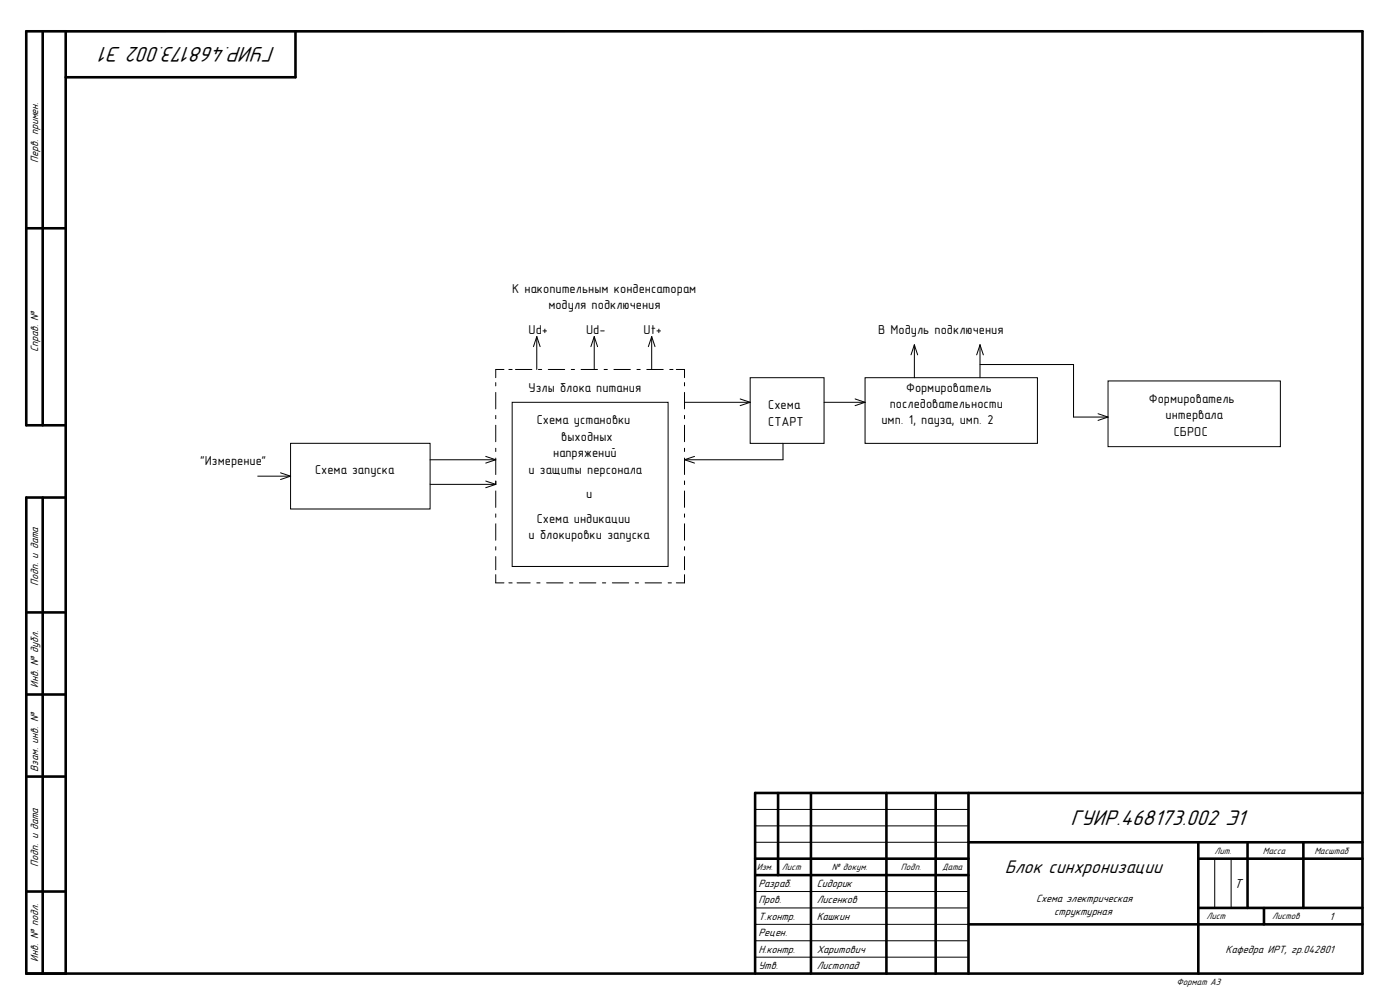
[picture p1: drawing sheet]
<svg xmlns="http://www.w3.org/2000/svg" width="297mm" height="210mm" viewBox="0 0 297 210" stroke-linecap="round" stroke-linejoin="round" font-family="sans-serif">
<defs><g id="words">
<g font-size="4.8">
<text x="58.5" y="9.9" transform="rotate(-180 58.5 9.9)">ГУИР.468173.002 Э1</text>
<text x="227.1" y="175">ГУИР.468173.002 Э1</text>
</g>
<text font-size="4.1" x="213.2" y="185.2">Блок синхронизации</text>
<text font-size="2.9" x="261.8" y="188.3">Т</text>
<g font-size="2.8">
<text x="108.7" y="62.1">К накопительным конденсаторам</text>
<text x="116.3" y="65.6">модуля подключения</text>
<text x="112.1" y="70.9">Ud+</text>
<text x="124.3" y="70.9">Ud-</text>
<text x="136.5" y="70.9">Ut+</text>
<text x="186.3" y="70.9">В Модуль подключения</text>
<text x="112.1" y="83.1">Узлы блока питания</text>
<text x="192.2" y="83.1">Формирователь</text>
<text x="163" y="86.9">Схема</text>
<text x="188.8" y="86.5">последовательности</text>
<text x="243.8" y="85.5">Формирователь</text>
<text x="247.3" y="88.9">интервала</text>
<text x="113.9" y="90">Cхема установки</text>
<text x="119.1" y="93.5">выходных</text>
<text x="163" y="90.3">СТАРТ</text>
<text x="187" y="90">имп. 1, пауза, имп. 2</text>
<text x="249" y="92.5">СБРОС</text>
<text x="42.5" y="98.7">&quot;Измерение&quot;</text>
<text x="66.8" y="100.5">Схема запуска</text>
<text x="112.1" y="100.5">и защиты персонала</text>
<text x="117.3" y="97">напряжений</text>
<text x="124.3" y="105.7">и</text>
<text x="113.9" y="110.9">Схема индикации</text>
<text x="112.1" y="114.4">и блокировки запуска</text>
</g>
<g font-size="2.4">
<text x="8.1" y="34.5" transform="rotate(-90 8.1 34.5)">Перв. примен.</text>
<text x="8.1" y="74.7" transform="rotate(-90 8.1 74.7)">Справ. №</text>
<text x="8.1" y="124.3" transform="rotate(-90 8.1 124.3)">Подп. и дата</text>
<text x="8.1" y="145.9" transform="rotate(-90 8.1 145.9)">Инв. № дубл.</text>
<text x="8.1" y="163.7" transform="rotate(-90 8.1 163.7)">Взам. инв. №</text>
<text x="8.1" y="183.9" transform="rotate(-90 8.1 183.9)">Подп. и дата</text>
<text x="160.9" y="191.6">Пров.</text>
<text x="160.9" y="188.2">Разраб.</text>
<text x="173.3" y="191.6">Лисенков</text>
<text x="173.3" y="188.2">Сидорик</text>
<text x="219.8" y="191.3">Схема электрическая</text>
<text x="160.9" y="195.1">Т.контр.</text>
<text x="173.3" y="195.1">Кашкин</text>
<text x="223.6" y="194.1">структурная</text>
<text x="282.1" y="195.1">1</text>
<text x="160.9" y="202.1">Н.контр.</text>
<text x="160.9" y="198.6">Рецен.</text>
<text x="173.3" y="202.1">Харитович</text>
<text x="260" y="202.1">Кафедра ИРТ, гр.042801</text>
<text x="8.1" y="204" transform="rotate(-90 8.1 204)">Инв. № подл.</text>
<text x="160.9" y="205.6">Утв.</text>
<text x="173.3" y="205.6">Листопад</text>
</g>
<g font-size="2.1">
<text x="160.6" y="184.6">Изм.</text>
<text x="165.9" y="184.6">Лист</text>
<text x="176.4" y="184.6">№ докум.</text>
<text x="191.1" y="184.6">Подп.</text>
<text x="199.9" y="184.6">Дата</text>
<text x="257.6" y="181.1">Лит.</text>
<text x="267.9" y="181.1">Масса</text>
<text x="278.8" y="181.1">Масштаб</text>
<text x="255.9" y="195">Лист</text>
<text x="269.9" y="195">Листов</text>
<text x="249.6" y="208.9">Формат А3</text>
</g>
</g></defs>
<g fill="none" stroke="#000" stroke-width=".55">
<path d="M9.1 6.6v83.6M13.9 6.6v199.9M62.7 6.6v9.8h-48.8M5.6 48.4h8.3M13.9 90.2h-8.3v-83.6h283.5v199.9h-283.5v-101h8.3M9.1 105.5v101M5.6 129.9h8.3M5.6 147.3h8.3M5.6 164.7h8.3M165.1 168.2v17.4M172 168.2v38.3M188.1 168.2v38.3"/>
<path d="M198.5 168.2v38.3M205.5 178.7h83.6M205.5 168.2v38.3M254.2 178.7v27.8M264.7 178.7v13.9M276.5 178.7v13.9M289.1 168.2h-128.9v38.3M5.6 189.1h8.3M160.2 182.2h45.3M160.2 185.6h45.3M205.5 196.1h83.6M254.2 182.2h34.9"/>
<path d="M254.2 192.6h34.9M268.1 192.6v3.5"/>
</g>
<g fill="none" stroke="#000" stroke-width=".21">
<path d="M106.9 78.4h-1.7v1.7M108 78.4h.7M109.4 78.4h3.4M113.9 71.4v7M113.9 71.4l-.7 2.1M113.9 71.4l.7 2.1M114.2 78.4h.7M116.3 78.4h3.5M121.2 78.4h.7M123.3 78.4h3.5M126.1 71.4v7M126.1 71.4l-.7 2.1"/>
<path d="M126.1 71.4l.7 2.1M128.2 78.4h.7M130.2 78.4h3.5M135.1 78.4h.7M137.2 78.4h3.5M138.3 71.4v7M138.3 71.4l-.8 2.1M138.3 71.4l.7 2.1M142.1 78.4h.7M143.5 78.4h1.7v1.7M194 73.2v6.9M194 73.2l-.7 2.1"/>
<path d="M194 73.2l.7 2.1M207.9 73.2v6.9M207.9 73.2l-.7 2.1M207.9 73.2l.7 2.1M207.9 77.3h19.9v11.2h7.3M61.6 94h29.6v14h-29.6zM91.2 97.5h14M103 96.8l2.2 .7M105.2 97.5l-2.2 .7M105.2 81.2v.7M105.2 83.3v3.4M105.2 88.1v.7"/>
<path d="M105.2 90.2v3.5M105.2 95.1v.7M105.2 97.2v3.5M108.7 85.3h33v34.9h-33zM145.2 97.5l2.1 .7M145.2 85.3h14M145.2 81.2v.7M145.2 83.3v3.4M145.2 88.1v.7M145.2 90.2v3.5M145.2 95.1v.7M145.2 97.2v3.5"/>
<path d="M147.3 96.8l-2.1 .7M157 84.6l2.2 .7M159.2 80.1h15.6v14h-15.6zM159.2 85.3l-2.2 .7M166.1 94v3.5h-20.9M174.8 85.3h8.7M181.4 84.6l2.1 .7M183.5 80.1h36.6v14h-36.6zM183.5 85.3l-2.1 .8M232.9 87.8l2.2 .7M235.1 80.8h36.5v14h-36.5zM235.1 88.5l-2.2 .7"/>
<path d="M54.7 101h6.9M59.5 100.3l2.1 .7M61.6 101l-2.1 .7M91.2 102.8h14M103 102l2.2 .8M105.2 102.8l-2.2 .7M105.2 102.1v.7M105.2 104.2v3.4M105.2 109v.7M105.2 111.1v3.5M105.2 116v.7M105.2 118.1v2.8"/>
<path d="M145.2 102.1v.7M145.2 104.2v3.4M145.2 109v.7M145.2 111.1v3.5M145.2 116v.7M145.2 118.1v2.8M105.2 121.9v1.8h1.7M108 123.7h.7M109.7 123.7h2.8M113.9 123.7h.7M116 123.7h3.4M120.8 123.7h.7"/>
<path d="M122.9 123.7h3.5M127.8 123.7h.7M129.9 123.7h3.5M134.8 123.7h.7M136.9 123.7h3.4M141.7 123.7h.7M145.2 121.9v1.8h-1.7M160.2 178.7h45.3M160.2 175.2h45.3M160.2 171.7h45.3M160.2 199.6h45.3M160.2 196.1h45.3"/>
<path d="M160.2 192.6h45.3M160.2 189.1h45.3M257.7 182.2v10.4M261.2 182.2v10.4M160.2 203.1h45.3"/>
</g>
<use href="#words"/>
</svg>
